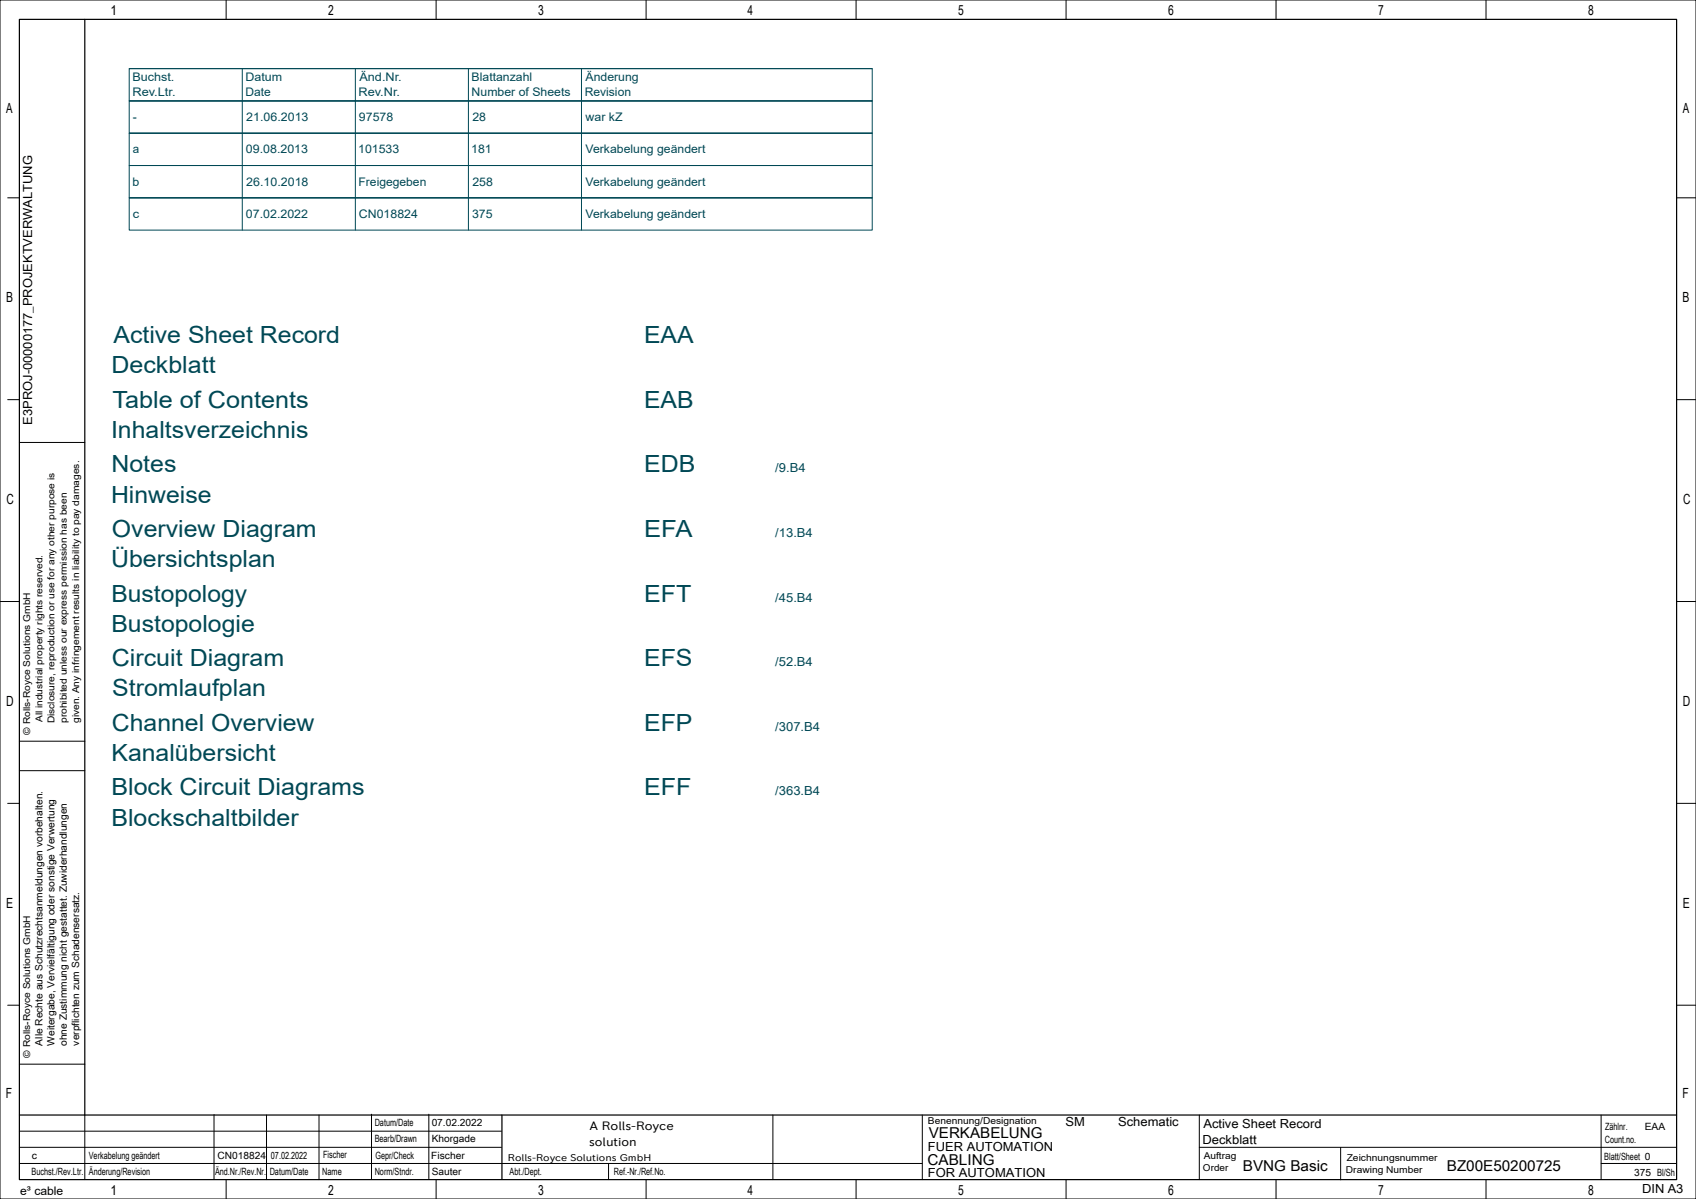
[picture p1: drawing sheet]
<svg xmlns="http://www.w3.org/2000/svg" width="420mm" height="297mm" viewBox="0 0 420 297" stroke-linecap="round" stroke-linejoin="round" font-family="sans-serif">
<defs><g id="words">
<g font-size="5.9" fill="#004855">
<text x="28.1" y="85">Active Sheet Record</text>
<text x="159.5" y="85">EAA</text>
<text x="27.6" y="92.5">Deckblatt</text>
<text x="27.9" y="101">Table of Contents</text>
<text x="159.5" y="101">EAB</text>
<text x="27.5" y="108.5">Inhaltsverzeichnis</text>
<text x="27.6" y="117">Notes</text>
<text x="159.5" y="117">EDB</text>
<text x="27.5" y="124.5">Hinweise</text>
<text x="27.7" y="133">Overview Diagram</text>
<text x="159.5" y="133">EFA</text>
<text x="27.5" y="140.5">Übersichtsplan</text>
<text x="27.6" y="149">Bustopology</text>
<text x="159.5" y="149">EFT</text>
<text x="27.6" y="156.5">Bustopologie</text>
<text x="27.7" y="165">Circuit Diagram</text>
<text x="159.5" y="165">EFS</text>
<text x="27.8" y="172.5">Stromlaufplan</text>
<text x="27.7" y="181">Channel Overview</text>
<text x="159.5" y="181">EFP</text>
<text x="27.6" y="188.5">Kanalübersicht</text>
<text x="27.6" y="197">Block Circuit Diagrams</text>
<text x="159.5" y="197">EFF</text>
<text x="27.6" y="204.5">Blockschaltbilder</text>
</g>
<g font-size="3.7">
<text x="230" y="282">VERKABELUNG</text>
<text x="229.7" y="288.5">CABLING</text>
<text x="307.8" y="290">BVNG Basic</text>
<text x="358.3" y="290">BZ00E50200725</text>
</g>
<g font-size="3.5">
<text x="27.3" y="3.8">1</text>
<text x="81.3" y="3.8">2</text>
<text x="133.3" y="3.8">3</text>
<text x="185.1" y="3.8">4</text>
<text x="237.3" y="3.8">5</text>
<text x="289.3" y="3.8">6</text>
<text x="341.3" y="3.8">7</text>
<text x="393.3" y="3.8">8</text>
<text x="1.5" y="28.1">A</text>
<text x="416.7" y="28.1">A</text>
<text x="1.5" y="74.9">B</text>
<text x="416.7" y="74.9">B</text>
<text x="1.6" y="124.9">C</text>
<text x="416.8" y="124.9">C</text>
<text x="1.5" y="174.9">D</text>
<text x="416.7" y="174.9">D</text>
<text x="1.5" y="224.9">E</text>
<text x="416.7" y="224.9">E</text>
<text x="1.5" y="271.9">F</text>
<text x="416.7" y="271.9">F</text>
<text x="27.3" y="296">1</text>
<text x="81.3" y="296">2</text>
<text x="133.3" y="296">3</text>
<text x="185.1" y="296">4</text>
<text x="237.3" y="296">5</text>
<text x="289.3" y="296">6</text>
<text x="341.3" y="296">7</text>
<text x="393.3" y="296">8</text>
</g>
<g font-size="3.1">
<text x="8" y="105.2" transform="rotate(-90 8 105.2)">E3PROJ-00000177_PROJEKTVERWALTUNG</text>
<text x="263.9" y="279">SM</text>
<text x="276.9" y="279">Schematic</text>
<text x="298" y="279.5">Active Sheet Record</text>
<text x="229.8" y="285">FUER AUTOMATION</text>
<text x="297.8" y="283.4">Deckblatt</text>
<text x="229.8" y="291.5">FOR AUTOMATION</text>
<text x="406.7" y="295.5">DIN A3</text>
</g>
<g font-size="3.1" fill="#004855">
<text x="192" y="117">/9.B4</text>
<text x="192" y="133">/13.B4</text>
<text x="192" y="149">/45.B4</text>
<text x="192" y="165">/52.B4</text>
<text x="192" y="181">/307.B4</text>
<text x="192" y="197">/363.B4</text>
</g>
<g font-size="3">
<text x="146" y="280">A Rolls-Royce</text>
<text x="145.9" y="284">solution</text>
</g>
<g font-size="2.9" fill="#004855">
<text x="32.8" y="20">Buchst.</text>
<text x="32.8" y="23.8">Rev.Ltr.</text>
<text x="60.8" y="20">Datum</text>
<text x="60.8" y="23.8">Date</text>
<text x="88.8" y="23.8">Rev.Nr.</text>
<text x="89" y="20">Änd.Nr.</text>
<text x="116.8" y="20">Blattanzahl</text>
<text x="116.8" y="23.8">Number of Sheets</text>
<text x="144.8" y="23.8">Revision</text>
<text x="145" y="20">Änderung</text>
<text x="32.9" y="30">-</text>
<text x="61" y="30">21.06.2013</text>
<text x="88.9" y="30">97578</text>
<text x="117" y="30">28</text>
<text x="145" y="30">war kZ</text>
<text x="32.9" y="38">a</text>
<text x="60.9" y="38">09.08.2013</text>
<text x="88.7" y="38">101533</text>
<text x="116.7" y="38">181</text>
<text x="145" y="38">Verkabelung geändert</text>
<text x="32.8" y="46">b</text>
<text x="61" y="46">26.10.2018</text>
<text x="88.8" y="46">Freigegeben</text>
<text x="117" y="46">258</text>
<text x="145" y="46">Verkabelung geändert</text>
<text x="32.9" y="54">c</text>
<text x="60.9" y="54">07.02.2022</text>
<text x="88.9" y="54">CN018824</text>
<text x="116.9" y="54">375</text>
<text x="145" y="54">Verkabelung geändert</text>
</g>
<text font-size="2.9" x="5" y="296">e³ cable</text>
<g font-size="2.5">
<text x="10.5" y="259" transform="rotate(-90 10.5 259)">Alle Rechte aus Schutzrechtsanmeldungen vorbehalten.</text>
<text x="13.5" y="259" transform="rotate(-90 13.5 259)">Weitergabe, Vervielfältigung oder sonstige Verwertung</text>
<text x="16.6" y="259.1" transform="rotate(-90 16.6 259.1)">ohne Zustimmung nicht gestattet. Zuwiderhandlungen</text>
<text x="19.6" y="259" transform="rotate(-90 19.6 259)">verpflichten zum Schadensersatz.</text>
<text x="92.8" y="279">Datum/Date</text>
<text x="106.9" y="279">07.02.2022</text>
<text x="397.5" y="280">Zählnr.</text>
<text x="407.3" y="280">EAA</text>
<text x="7.9" y="287">c</text>
<text x="22" y="287">Verkabelung geändert</text>
<text x="53.9" y="287">CN018824</text>
<text x="67.1" y="287">07.02.2022</text>
<text x="80" y="286.8">Fischer</text>
<text x="92.8" y="283">Bearb/Drawn</text>
<text x="93" y="287">Gepr/Check</text>
<text x="106.8" y="287">Fischer</text>
<text x="106.9" y="283">Khorgade</text>
<text x="397.3" y="287.3">Blatt/Sheet 0</text>
<text x="397.4" y="283">Count.no.</text>
<text x="7.8" y="291">Buchst./Rev.Ltr.</text>
<text x="22" y="291">Änderung/Revision</text>
<text x="53.3" y="291">Änd.Nr./Rev.Nr.</text>
<text x="66.8" y="291">Datum/Date</text>
<text x="79.8" y="291">Name</text>
<text x="92.8" y="291">Norm/Stndr.</text>
<text x="106.9" y="291">Sauter</text>
<text x="126.2" y="291">Abt./Dept.</text>
<text x="152" y="291">Ref.-Nr./Ref.No.</text>
<text x="404.7" y="291.2">375 Bl/Sh</text>
</g>
<text font-size="2.4" x="125.8" y="287.5">Rolls-Royce Solutions GmbH</text>
<g font-size="2.3">
<text x="10.5" y="178.9" transform="rotate(-90 10.5 178.9)">All industrial property rights reserved.</text>
<text x="13.5" y="179.2" transform="rotate(-90 13.5 179.2)">Disclosure, reproduction or use for any other purpose is</text>
<text x="16.6" y="179.1" transform="rotate(-90 16.6 179.1)">prohibited unless our express permission has been</text>
<text x="19.6" y="179.1" transform="rotate(-90 19.6 179.1)">given. Any infringement results in liability to pay damages.</text>
<text x="7.5" y="182" transform="rotate(-90 7.5 182)">© Rolls-Royce Solutions GmbH</text>
<text x="7.5" y="262" transform="rotate(-90 7.5 262)">© Rolls-Royce Solutions GmbH</text>
<text x="229.8" y="278.5">Benennung/Designation</text>
<text x="298.1" y="287">Auftrag</text>
<text x="333.5" y="287.5">Zeichnungsnummer</text>
<text x="297.9" y="290">Order</text>
<text x="333.3" y="290.5">Drawing Number</text>
</g>
</g></defs>
<g fill="none" stroke="#000" stroke-width=".25">
<path d="M0 0h420v297h-420zM56 0v4.8M108 0v4.8M160 0v4.8M212 0v4.8M264 0v4.8M316 0v4.8M368 0v4.8M1.9 49h2.9M415.2 49h4.8M1.9 99h2.9M415.2 99h4.8"/>
<path d="M4.8 109.6h16.2M0 149h4.8M415.2 149h4.7M1.9 199h2.9M4.8 190.9h16.2M4.8 183.6h16.2M415.2 199h4.8M1.9 249h2.9M415.2 249h4.8M4.8 263.6h16.2M21 276.2v16M53 276.1v16"/>
<path d="M66 276.2v16M79 276.2v16M92 276v16M106.2 276v16M191.4 276.2v16M228.4 276.2v16M297 276.2v16M396.5 276.2v15.8M4.8 284.2h119.4M4.8 288.2h223.6M4.8 280.2h119.4M56 292.2v4.8"/>
<path d="M108 292.2v4.8M150.7 288.2v4M160 292.2v4.8M212 292.2v4.8M264 292.2v4.8M297 284.2h118.2M316 292.2v4.8M332 284.3v8M368 292.2v4.8M396.5 288.2h18.7"/>
</g>
<path d="M4.8 4.8h410.4v287.4h-410.4zM21 4.8v271.4M4.8 276.2h410.4M124.3 276.2v15.9" fill="none" stroke="#000" stroke-width=".3"/>
<g fill="none" stroke="#004855" stroke-width=".25">
<path d="M32 17h184v8h-184zM32 17h184M60 17v40M88 17v40M116 17v40M144 17v40M32 25h184v8h-184zM32 33h184v8h-184zM32 25h184M32 33h184M32 41h184v8h-184zM32 49h184v8h-184z"/>
<path d="M32 41h184M32 49h184"/>
</g>
<use href="#words"/>
</svg>
